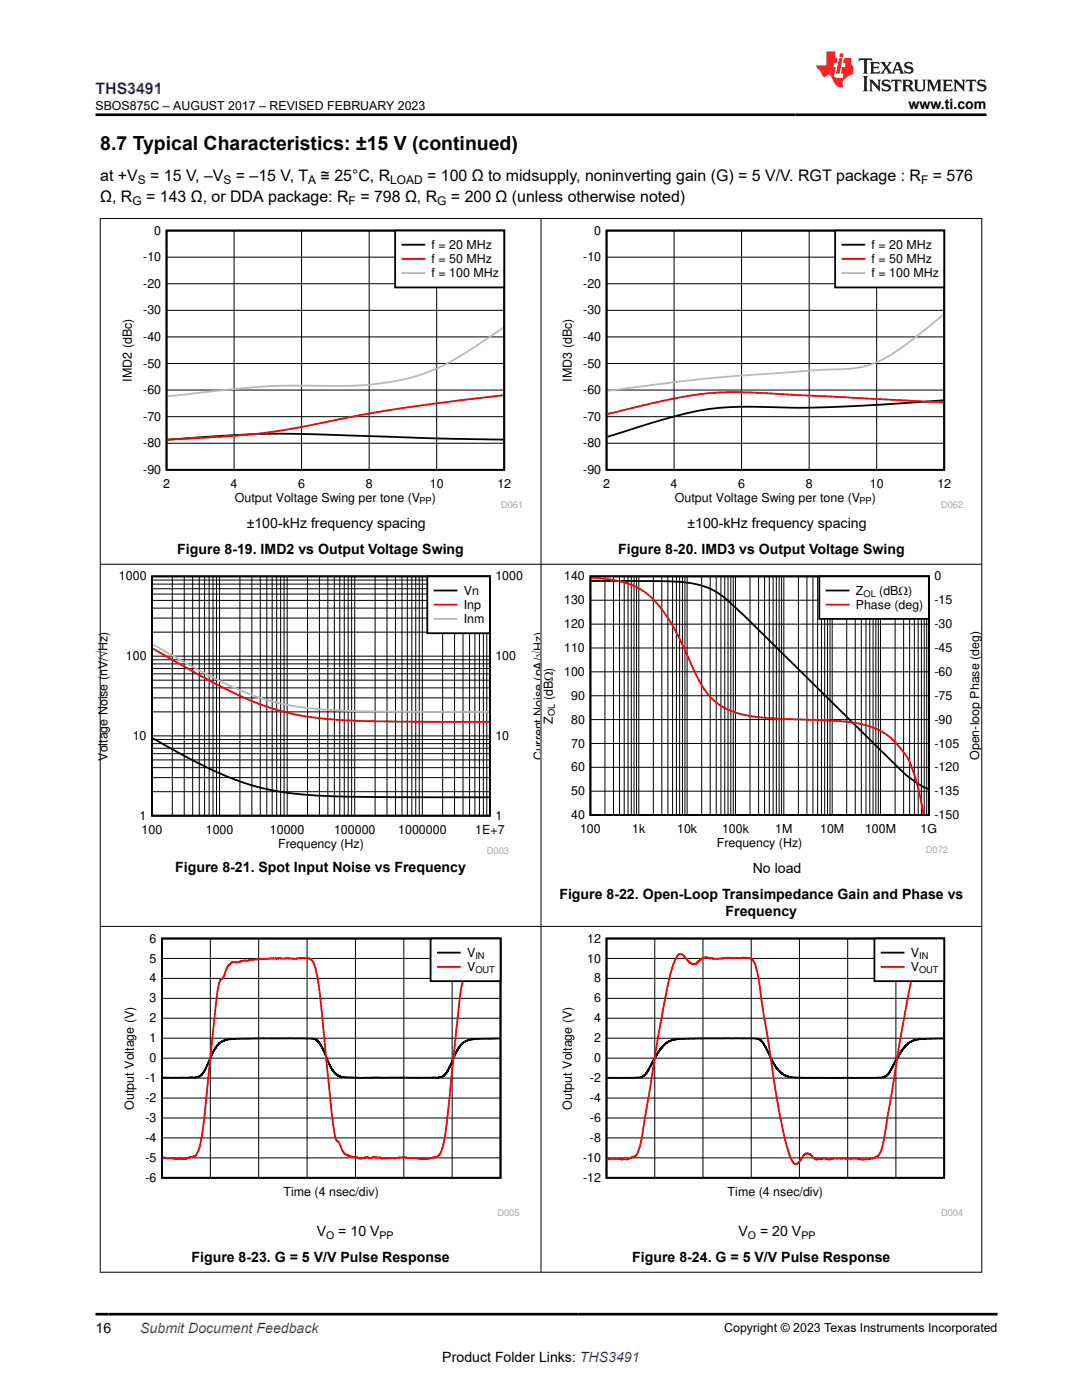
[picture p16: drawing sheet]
<svg xmlns="http://www.w3.org/2000/svg" width="216mm" height="279mm" viewBox="0 0 216 279" stroke-linecap="round" stroke-linejoin="round" font-family="sans-serif">
<defs><g id="words">
<text font-size="3.9" x="20" y="29.9">8.7 Typical Characteristics: ±15 V (continued)</text>
<text font-size="3.2" fill="#00f" x="19" y="18.7">THS3491</text>
<g font-size="3.2">
<text x="20" y="36.1">at +V</text>
<text x="20" y="40.3">Ω, R</text>
<text x="29.2" y="40.3">= 143 Ω, or DDA package: R</text>
<text x="30" y="36.1">= 15 V, –V</text>
<text x="47.1" y="36.1">= –15 V, T</text>
<text x="64" y="36.1">≅ 25°C, R</text>
<text x="71.9" y="40.3">= 798 Ω, R</text>
<text x="85.2" y="36.1">= 100 Ω to midsupply, noninverting gain (G) = 5 V/V. RGT package : R</text>
<text x="90" y="40.3">= 200 Ω (unless otherwise noted)</text>
<text x="186.1" y="36.1">= 576</text>
</g>
<g font-size="2.8">
<text x="181.3" y="21.8">www.ti.com</text>
<text x="49.2" y="105.4">±100-kHz frequency spacing</text>
<text x="137.2" y="105.4">±100-kHz frequency spacing</text>
<text x="35.4" y="110.6">Figure 8-19. IMD2 vs Output Voltage Swing</text>
<text x="123.3" y="110.6">Figure 8-20. IMD3 vs Output Voltage Swing</text>
<text x="35" y="174">Figure 8-21. Spot Input Noise vs Frequency</text>
<text x="111.6" y="179.5">Figure 8-22. Open-Loop Transimpedance Gain and Phase vs</text>
<text x="150.2" y="174.3">No load</text>
<text x="144.8" y="182.9">Frequency</text>
<text x="38.2" y="251.9">Figure 8-23. G = 5 V/V Pulse Response</text>
<text x="63.2" y="246.7">V</text>
<text x="67.5" y="246.7">= 10 V</text>
<text x="126.2" y="251.9">Figure 8-24. G = 5 V/V Pulse Response</text>
<text x="147.4" y="246.7">V</text>
<text x="151.7" y="246.7">= 20 V</text>
<text x="19" y="266.1">16</text>
<text x="88.3" y="271.7">Product Folder Links: THS3491</text>
</g>
<text font-size="2.8" fill="#00f" x="28" y="266.1">Submit Document Feedback</text>
<g font-size="2.5">
<text x="19" y="21.9">SBOS875C – AUGUST 2017 – REVISED FEBRUARY 2023</text>
<text x="30.8" y="46.8">0</text>
<text x="118.6" y="46.8">0</text>
<text x="28.6" y="52.1">-10</text>
<text x="86.1" y="49.7">f = 20 MHz</text>
<text x="86.1" y="52.5">f = 50 MHz</text>
<text x="116.4" y="52.1">-10</text>
<text x="173.9" y="49.7">f = 20 MHz</text>
<text x="173.9" y="52.5">f = 50 MHz</text>
<text x="28.6" y="57.4">-20</text>
<text x="86.1" y="55.4">f = 100 MHz</text>
<text x="116.4" y="57.4">-20</text>
<text x="173.9" y="55.4">f = 100 MHz</text>
<text x="28.6" y="62.7">-30</text>
<text x="116.4" y="62.7">-30</text>
<text x="28.6" y="68">-40</text>
<text x="116.4" y="68">-40</text>
<text x="26.3" y="76.1" transform="rotate(-90 26.3 76.1)">IMD2 (dBc)</text>
<text x="28.6" y="73.4">-50</text>
<text x="114.1" y="76.1" transform="rotate(-90 114.1 76.1)">IMD3 (dBc)</text>
<text x="116.4" y="73.4">-50</text>
<text x="28.6" y="84">-70</text>
<text x="28.6" y="78.7">-60</text>
<text x="116.4" y="84">-70</text>
<text x="116.4" y="78.7">-60</text>
<text x="28.6" y="89.3">-80</text>
<text x="116.4" y="89.3">-80</text>
<text x="28.6" y="94.6">-90</text>
<text x="116.4" y="94.6">-90</text>
<text x="32.6" y="97.4">2</text>
<text x="46" y="97.4">4</text>
<text x="46.9" y="100.2">Output Voltage Swing per tone (V</text>
<text x="59.5" y="97.4">6</text>
<text x="73" y="97.4">8</text>
<text x="85.8" y="97.4">10</text>
<text x="86.1" y="100.2">)</text>
<text x="99.2" y="97.4">12</text>
<text x="120.3" y="97.4">2</text>
<text x="133.8" y="97.4">4</text>
<text x="134.7" y="100.2">Output Voltage Swing per tone (V</text>
<text x="147.3" y="97.4">6</text>
<text x="160.8" y="97.4">8</text>
<text x="173.6" y="97.4">10</text>
<text x="173.9" y="100.2">)</text>
<text x="187" y="97.4">12</text>
<text x="23.7" y="115.8">1000</text>
<text x="92.5" y="118.7">Vn</text>
<text x="98.8" y="115.8">1000</text>
<text x="112.6" y="115.8">140</text>
<text x="170.8" y="118.7">Z</text>
<text x="175.5" y="118.7">(dB</text>
<text x="179.3" y="118.7">:)</text>
<text x="186.4" y="115.8">0</text>
<text x="92.5" y="121.6">Inp</text>
<text x="92.5" y="124.4">Inm</text>
<text x="112.6" y="125.4">120</text>
<text x="112.6" y="120.6">130</text>
<text x="170.8" y="121.5">Phase (deg)</text>
<text x="186.4" y="125.4">-30</text>
<text x="186.4" y="120.6">-15</text>
<text x="25.1" y="131.8">100</text>
<text x="98.8" y="131.8">100</text>
<text x="112.6" y="130.1">110</text>
<text x="186.4" y="130.1">-45</text>
<text x="112.6" y="134.9">100</text>
<text x="186.4" y="134.9">-60</text>
<text x="110.3" y="139.8" transform="rotate(-90 110.3 139.8)">(dB:)</text>
<text x="114" y="139.7">90</text>
<text x="186.4" y="139.7">-75</text>
<text x="26.5" y="147.7">10</text>
<text x="98.8" y="147.7">10</text>
<text x="110.3" y="144.5" transform="rotate(-90 110.3 144.5)">Z</text>
<text x="114" y="149.2">70</text>
<text x="114" y="144.4">80</text>
<text x="186.4" y="149.2">-105</text>
<text x="186.4" y="144.4">-90</text>
<text x="21.5" y="151.8" transform="rotate(-90 21.5 151.8)">Voltage Noise (nV/óHz)</text>
<text x="108.3" y="151.8" transform="rotate(-90 108.3 151.8)">Current Noise (pA/óHz)</text>
<text x="114" y="153.9">60</text>
<text x="186.4" y="153.9">-120</text>
<text x="195.4" y="151.7" transform="rotate(-90 195.4 151.7)">Open-loop Phase (deg)</text>
<text x="114" y="158.7">50</text>
<text x="186.4" y="158.7">-135</text>
<text x="27.9" y="163.6">1</text>
<text x="28.3" y="166.4">100</text>
<text x="41.1" y="166.4">1000</text>
<text x="53.9" y="166.4">10000</text>
<text x="66.7" y="166.4">100000</text>
<text x="79.5" y="166.4">1000000</text>
<text x="94.8" y="166.4">1E+7</text>
<text x="98.8" y="163.6">1</text>
<text x="114" y="163.5">40</text>
<text x="115.7" y="166.3">100</text>
<text x="126.2" y="166.3">1k</text>
<text x="135.1" y="166.3">10k</text>
<text x="144.1" y="166.3">100k</text>
<text x="154.7" y="166.3">1M</text>
<text x="163.6" y="166.3">10M</text>
<text x="172.6" y="166.3">100M</text>
<text x="183.7" y="166.3">1G</text>
<text x="186.4" y="163.5">-150</text>
<text x="55.5" y="169.3">Frequency (Hz)</text>
<text x="143" y="169.1">Frequency (Hz)</text>
<text x="29.8" y="188.1">6</text>
<text x="93.2" y="191">V</text>
<text x="117.2" y="188.1">12</text>
<text x="181.7" y="191">V</text>
<text x="29.8" y="196.1">4</text>
<text x="29.8" y="192.1">5</text>
<text x="93.2" y="193.8">V</text>
<text x="117.2" y="192.1">10</text>
<text x="118.6" y="196.1">8</text>
<text x="181.7" y="193.8">V</text>
<text x="29.8" y="200.1">3</text>
<text x="118.6" y="200.1">6</text>
<text x="29.8" y="208">1</text>
<text x="29.8" y="204">2</text>
<text x="118.6" y="208">2</text>
<text x="118.6" y="204">4</text>
<text x="29" y="216">-1</text>
<text x="29.8" y="212">0</text>
<text x="117.7" y="216">-2</text>
<text x="118.6" y="212">0</text>
<text x="26.7" y="221.4" transform="rotate(-90 26.7 221.4)">Output Voltage (V)</text>
<text x="29" y="220">-2</text>
<text x="114.1" y="221.4" transform="rotate(-90 114.1 221.4)">Output Voltage (V)</text>
<text x="117.7" y="220">-4</text>
<text x="29" y="227.9">-4</text>
<text x="29" y="223.9">-3</text>
<text x="117.7" y="227.9">-8</text>
<text x="117.7" y="223.9">-6</text>
<text x="29" y="231.9">-5</text>
<text x="116.4" y="231.9">-10</text>
<text x="29" y="235.9">-6</text>
<text x="56.6" y="238.8">Time (4 nsec/div)</text>
<text x="116.4" y="235.9">-12</text>
<text x="145.2" y="238.8">Time (4 nsec/div)</text>
<text x="144.5" y="265.8">Copyright © 2023 Texas Instruments Incorporated</text>
</g>
<g font-size="2.4">
<text x="26.4" y="40.9">G</text>
<text x="27.5" y="36.7">S</text>
<text x="44.6" y="36.7">S</text>
<text x="61.5" y="36.7">A</text>
<text x="69.6" y="40.9">F</text>
<text x="77.9" y="36.7">LOAD</text>
<text x="87.3" y="40.9">G</text>
<text x="183.8" y="36.7">F</text>
</g>
<g font-size="2.1">
<text x="65.1" y="247.2">O</text>
<text x="75.7" y="247.2">PP</text>
<text x="149.2" y="247.2">O</text>
<text x="159.9" y="247.2">PP</text>
</g>
<g font-size="1.9">
<text x="83.7" y="100.7">PP</text>
<text x="171.5" y="100.7">PP</text>
<text x="110.7" y="142.9" transform="rotate(-90 110.7 142.9)">OL</text>
<text x="94.9" y="191.4">IN</text>
<text x="183.4" y="191.4">IN</text>
<text x="94.9" y="194.3">OUT</text>
<text x="183.4" y="194.3">OUT</text>
</g>
<g font-size="1.9" fill="#a8a8a8">
<text x="100" y="101.3">D061</text>
<text x="187.8" y="101.3">D062</text>
<text x="97.1" y="170.3">D003</text>
<text x="99.3" y="242.6">D005</text>
<text x="187.8" y="242.6">D004</text>
</g>
<text font-size="1.8" x="172.3" y="119.1">OL</text>
<text font-size="1.8" fill="#a8a8a8" x="184.7" y="170.2">D072</text>
</g></defs>
<path d="M33.2 46h67.4v47.8h-67.4zM33.4 87.7a246.9 246.9 0 0 1 34.7-.9l19 .7 13.3 .2" fill="none" stroke="#000" stroke-width=".36"/>
<path d="M33.2 56.6h67.4M33.2 51.3h67.4M46.7 46v47.8M60.2 46v47.8M73.7 46v47.8M87.1 46v47.8M33.2 77.8h67.4M33.2 72.5h67.4M33.2 67.2h67.4M33.2 61.9h67.4M33.2 88.5h67.4M33.2 83.2h67.4" fill="none" stroke="#000" stroke-width=".2"/>
<path d="M100.4 78.9l-4.2 .5a335.3 335.3 0 0 0-36.5 5.9 189.5 189.5 0 0 1-26.3 2.5" fill="none" stroke="#f00" stroke-width=".36"/>
<path d="M100.4 65.4l-.6 .4a104.8 104.8 0 0 1-12.7 7.8 50.1 50.1 0 0 1-21 3.4 168.2 168.2 0 0 0-30.1 1.8l-2.6 .3" fill="none" stroke="#b8b8b8" stroke-width=".36"/>
<path d="M78.8 46h21.8v11.4h-21.8z" fill-rule="evenodd" fill="#fff"/>
<path d="M78.8 46h21.8v11.4h-21.8zM80.3 48.8h4.4" fill="none" stroke="#000" stroke-width=".36"/>
<path d="M80.3 51.7h4.4" fill="none" stroke="#f00" stroke-width=".36"/>
<path d="M80.3 54.5h4.4" fill="none" stroke="#b8b8b8" stroke-width=".36"/>
<path d="M111.7 45h80.5v56.4h-80.5z" fill-rule="evenodd" fill="#fff"/>
<path d="M121 46h67.4v47.8h-67.4zM188.2 79.9l-5.7 .4a300.9 300.9 0 0 1-35 .9 56.9 56.9 0 0 0-17.6 3.2l-8.7 2.8" fill="none" stroke="#000" stroke-width=".36"/>
<path d="M121 56.6h67.4M121 51.3h67.4M134.5 46v47.8M148 46v47.8M161.5 46v47.8M174.9 46v47.8M121 77.8h67.4M121 72.5h67.4M121 67.2h67.4M121 61.9h67.4M121 88.5h67.4M121 83.2h67.4" fill="none" stroke="#000" stroke-width=".2"/>
<path d="M188.2 80.3l-28.5-1.4a142.6 142.6 0 0 0-18.5-.4 180.2 180.2 0 0 0-20 4.1" fill="none" stroke="#f00" stroke-width=".36"/>
<path d="M188.2 62.9l-.6 .5a91.5 91.5 0 0 1-11.3 8.2 20.5 20.5 0 0 1-10.3 2.1 472.9 472.9 0 0 0-42.2 4l-2.6 .3" fill="none" stroke="#b8b8b8" stroke-width=".36"/>
<path d="M166.6 46h21.8v11.4h-21.8z" fill-rule="evenodd" fill="#fff"/>
<path d="M166.6 46h21.8v11.4h-21.8zM168.1 48.8h4.4" fill="none" stroke="#000" stroke-width=".36"/>
<path d="M168.1 51.7h4.4" fill="none" stroke="#f00" stroke-width=".36"/>
<path d="M168.1 54.5h4.4" fill="none" stroke="#b8b8b8" stroke-width=".36"/>
<path d="M19.1 114h89.8v56.4h-89.8z" fill-rule="evenodd" fill="#fff"/>
<path d="M30.3 115h67.5v47.8h-67.5zM30.5 147.3l1.3 .8a95 95 0 0 0 18 8.5 76.3 76.3 0 0 0 21 2.4l26.8 .1" fill="none" stroke="#000" stroke-width=".36"/>
<g fill="none" stroke="#000" stroke-width=".2">
<path d="M30.3 119.8h67.5M30.3 118.6h67.5M30.3 117.5h67.5M30.3 116.6h67.5M30.3 115.8h67.5M34.4 115v47.8M36.8 115v47.8M38.4 115v47.8M39.8 115v47.8M40.8 115v47.8M41.7 115v47.8M42.5 115v47.8"/>
<path d="M43.2 115v47.8M43.8 115v47.8M47.9 115v47.8M50.3 115v47.8M51.9 115v47.8M53.2 115v47.8M54.3 115v47.8M55.2 115v47.8M56 115v47.8M56.7 115v47.8M57.3 115v47.8M61.4 115v47.8"/>
<path d="M63.7 115v47.8M65.4 115v47.8M66.7 115v47.8M67.8 115v47.8M68.7 115v47.8M69.5 115v47.8M70.2 115v47.8M70.8 115v47.8M74.8 115v47.8M77.2 115v47.8M78.9 115v47.8M80.2 115v47.8"/>
<path d="M81.3 115v47.8M82.2 115v47.8M83 115v47.8M83.7 115v47.8M84.3 115v47.8M88.3 115v47.8M90.7 115v47.8M92.4 115v47.8M93.7 115v47.8M94.8 115v47.8M95.7 115v47.8M96.5 115v47.8"/>
<path d="M97.1 115v47.8M30.3 139.3h67.5M30.3 137.3h67.5M30.3 135.7h67.5M30.3 134.5h67.5M30.3 133.4h67.5M30.3 132.5h67.5M30.3 131.7h67.5M30.3 131h67.5M30.3 126.2h67.5M30.3 123.3h67.5M30.3 121.4h67.5"/>
<path d="M30.3 158h67.5M30.3 155.2h67.5M30.3 153.2h67.5M30.3 151.7h67.5M30.3 150.4h67.5M30.3 149.3h67.5M30.3 148.4h67.5M30.3 147.6h67.5M30.3 146.9h67.5M30.3 142.1h67.5"/>
</g>
<path d="M30.5 129.4l5.8 3.4a99.4 99.4 0 0 0 18 8.6 73.6 73.6 0 0 0 21 2.6l22.3 .1" fill="none" stroke="#f00" stroke-width=".36"/>
<path d="M30.5 128.6l4.3 2.5a94 94 0 0 0 18 8.4 68.8 68.8 0 0 0 19.5 2.4l25.3 .2" fill="none" stroke="#b8b8b8" stroke-width=".36"/>
<path d="M85.3 115h12.5v11.4h-12.5z" fill-rule="evenodd" fill="#fff"/>
<path d="M85.3 115h12.5v11.4h-12.5zM86.7 117.8h4.4" fill="none" stroke="#000" stroke-width=".36"/>
<path d="M86.7 120.7h4.4" fill="none" stroke="#f00" stroke-width=".36"/>
<path d="M86.7 123.5h4.4" fill="none" stroke="#b8b8b8" stroke-width=".36"/>
<path d="M107.9 114h88.1v56.2h-88.1z" fill-rule="evenodd" fill="#fff"/>
<path d="M117.8 115h67.6v47.7h-67.6zM118 115.9l15.3 .1 3.1 .2 2.2 .3a14.5 14.5 0 0 1 8.2 4.8l32 31.5a20.1 20.1 0 0 0 6.4 4.6" fill="none" stroke="#000" stroke-width=".36"/>
<g fill="none" stroke="#000" stroke-width=".2">
<path d="M117.8 119.8h67.6M120.7 115v47.7M122.4 115v47.7M123.6 115v47.7M124.6 115v47.7M125.3 115v47.7M126 115v47.7M126.5 115v47.7M127 115v47.7M127.5 115v47.7M130.4 115v47.7M132.1 115v47.7"/>
<path d="M133.3 115v47.7M134.2 115v47.7M135 115v47.7M135.6 115v47.7M136.2 115v47.7M136.7 115v47.7M137.1 115v47.7M140 115v47.7M141.7 115v47.7M142.9 115v47.7M143.8 115v47.7M144.6 115v47.7"/>
<path d="M145.3 115v47.7M145.8 115v47.7M146.3 115v47.7M146.8 115v47.7M149.7 115v47.7M151.4 115v47.7M152.6 115v47.7M153.5 115v47.7M154.3 115v47.7M154.9 115v47.7M155.5 115v47.7M156 115v47.7"/>
<path d="M156.4 115v47.7M159.3 115v47.7M161 115v47.7M162.2 115v47.7M163.1 115v47.7M163.9 115v47.7M164.6 115v47.7M165.1 115v47.7M165.6 115v47.7M166.1 115v47.7M169 115v47.7M170.7 115v47.7"/>
<path d="M171.9 115v47.7M172.8 115v47.7M173.6 115v47.7M174.2 115v47.7M174.8 115v47.7M175.3 115v47.7M175.7 115v47.7M178.6 115v47.7M180.3 115v47.7M181.5 115v47.7M182.5 115v47.7M183.2 115v47.7"/>
<path d="M183.9 115v47.7M184.4 115v47.7M184.9 115v47.7M117.8 138.9h67.6M117.8 134.1h67.6M117.8 129.3h67.6M117.8 124.6h67.6M117.8 157.9h67.6M117.8 153.1h67.6M117.8 148.4h67.6M117.8 143.6h67.6"/>
</g>
<path d="M118 115.3l3.7 .3 2.4 .5a13.9 13.9 0 0 1 8.7 6.5 66.4 66.4 0 0 1 6 11.9 13.5 13.5 0 0 0 5.5 6.7l2.9 1.2 3.7 .7 4.8 .4 11.3 .4 3.2 .3 1.9 .4a12.9 12.9 0 0 1 8.4 5.8 23.7 23.7 0 0 1 3.2 8.9l.6 3.2" fill="none" stroke="#f00" stroke-width=".36"/>
<path d="M163.5 115h21.8v8.5h-21.8z" fill-rule="evenodd" fill="#fff"/>
<path d="M163.5 115h21.8v8.5h-21.8zM164.9 117.9h4.4" fill="none" stroke="#000" stroke-width=".36"/>
<path d="M164.9 120.7h4.4" fill="none" stroke="#f00" stroke-width=".36"/>
<path d="M24.4 186.3h79.2v56.4h-79.2z" fill-rule="evenodd" fill="#fff"/>
<path d="M32.3 187.3h67.6v47.8h-67.6zM99.7 207.3l-5.3 .1-.9 .1-.8 .4-.8 .7-.5 .8-2.3 4.6-.7 .8-1 .3h-15.2l-4.2-.2-.9-.5-.9-1-1.9-4.3-1-1.5-1.1-.3-3.7-.1-10.8 .1-2.7 .2-1 .5-.9 .9-.7 1.3-1.5 3.3-1 1.3-1.2 .3h-6.2" fill="none" stroke="#000" stroke-width=".36"/>
<g fill="none" stroke="#000" stroke-width=".2">
<path d="M32.3 199.2h67.6M32.3 195.3h67.6M32.3 191.3h67.6M42 187.3v47.8M51.6 187.3v47.8M61.3 187.3v47.8M70.9 187.3v47.8M80.6 187.3v47.8M90.2 187.3v47.8M32.3 219.1h67.6M32.3 215.2h67.6M32.3 211.2h67.6"/>
<path d="M32.3 207.2h67.6M32.3 203.2h67.6M32.3 231.1h67.6M32.3 227.1h67.6M32.3 223.1h67.6"/>
</g>
<path d="M99.7 191.5l-2.2 .2-1.4 .3-1.2 .1-.9 .8-.9 2.2-.6 .5-.3 .6-.6 4.2-2.6 25.2-.8 3.8-.4 .8-.5 .6-2.1 .5-1 .1-1.3-.3h-1.5l-.7-.2-2 .3h-2.5l-.5-.2-.5 .1-.5-.2-1 .2-.6-.2-1.3 .3-.8-.3h-.6l-.9-.3-.7-.3-.3-.4-.8-1.9-.7-.6-.4-1.9-2.6-25.9-.8-5.1-.5-1.9-.4-.9-.8-.5h-1.2l-1.4 .2-4.9-.2-2.4 .2-2.1 .3h-1.2l-.9 .3h-1.1l-.9 1-.9 2.1-.7 .7-.3 1.6-2.7 25.6-.6 4-.5 2.2-.7 1.4-2 .7h-1.7l-2.8-.3" fill="none" stroke="#f00" stroke-width=".36"/>
<path d="M85.9 187.3h14v8.5h-14z" fill-rule="evenodd" fill="#fff"/>
<path d="M85.9 187.3h14v8.5h-14zM87.4 190.1h4.3" fill="none" stroke="#000" stroke-width=".36"/>
<path d="M87.4 193h4.3" fill="none" stroke="#f00" stroke-width=".36"/>
<path d="M111.7 186.3h80.5v56.4h-80.5z" fill-rule="evenodd" fill="#fff"/>
<path d="M121 187.3h67.4v47.8h-67.4zM188.2 207.3l-4.8 .1-1.1 .2-.8 .4-.8 .7-.9 1.2-2.6 4.4-.5 .5-.7 .3h-14l-4.6-.2-1.2-.5-1.1-1.1-.8-1.3-1.8-3.5-.9-1-.8-.3h-6.3l-8.7 .1-1.9 .3-1.1 .7-.9 .9-1.1 1.7-1.7 3.1-.8 .8-.6 .2-1.2 .1h-5.3" fill="none" stroke="#000" stroke-width=".36"/>
<g fill="none" stroke="#000" stroke-width=".2">
<path d="M121 199.2h67.4M121 195.3h67.4M121 191.3h67.4M130.6 187.3v47.8M140.3 187.3v47.8M149.9 187.3v47.8M159.5 187.3v47.8M169.1 187.3v47.8M178.8 187.3v47.8M121 219.1h67.4M121 215.2h67.4M121 211.2h67.4"/>
<path d="M121 207.2h67.4M121 203.2h67.4M121 231.1h67.4M121 227.1h67.4M121 223.1h67.4"/>
</g>
<path d="M188.2 191.4l-.9 .8-.6 .3-1-.6-1-1.2-.8-.3-.6 .8-.5 1.2-1.2 4.2-1.7 9.1-3.5 21.7-.5 1.9-.4 1-.7 .6-1.6 .5h-1.2l-.7-.2-2.4 .1-1.5-.2h-.8l-1.1 .3-1-.2-1.6 .2-.6-.3-.7-.7-.6-.2-.6 .3-1 1.5-.7 .3-.6-.5-.8-2-1.5-6.5-1.3-6.9-3.1-21.1-.5-2.1-.5-1.3-.8-.7-4.5-.1-2.6 .3-1.6-.4-.8 .3-1.3 1.1h-.5l-.7-.3-1.5-1.6h-.7l-1.1 2.1-1.1 4.1-1.9 10.1-3.3 20.4-.5 2.3-.4 .8-.4 .5-1.6 .6-3.9-.1" fill="none" stroke="#f00" stroke-width=".36"/>
<path d="M174.5 187.3h13.9v8.5h-13.9z" fill-rule="evenodd" fill="#fff"/>
<path d="M174.5 187.3h13.9v8.5h-13.9zM175.9 190.1h4.4" fill="none" stroke="#000" stroke-width=".36"/>
<path d="M175.9 193h4.4" fill="none" stroke="#f00" stroke-width=".36"/>
<path d="M19.9 43.6h176.1M20 43.5v210.5M107.9 43.5v210.5M195.9 43.5v210.5M19.9 112.6h176.1M19.9 184.9h176.1M19.9 253.9h176.1" fill="none" stroke="#000" stroke-width=".2"/>
<path d="M171.5 11.6l-.2 .6 .5-.2h.6v.1v2.2l-.2 .4h1l-.2-.4v-2.2v-.1h.5l.5 .2-.1-.6zM173.6 12.4l.2 .3v1.6l-.2 .4h1.9l.1-.6a1.08 1.08 0 0 1-1.3 .2v-.7h.6l.4 .2v-.7l-.4 .2h-.6v-.5l.2-.2a1 1 0 0 1 1 .3l-.1-.5zM175.7 12.4l.9 1.1-1 1.2h.9l-.2-.2 .5-.8 .4 .8-.2 .2h1.6l-.2-.2 .2-.5h.9l.1 .5-.1 .2h.9l-.2-.4-.8-1.9h-.5l-.9 2.1-.9-1.1 .9-1h-.8l.2 .2-.4 .6-.4-.6 .2-.2zM179 12.8l.4 1h-.7zM180.7 12.5a.65 .65 0 0 0-.2 .7 .65 .65 0 0 0 .6 .5l.6 .1 .1 .3a.79 .79 0 0 1-.7 .4 .79 .79 0 0 1-.7-.5l.1 .7 .2-.1a.93 .93 0 0 0 1.1 0 .93 .93 0 0 0 .4-.9 1.46 1.46 0 0 0-1.2-.6l-.1-.3a1.09 1.09 0 0 1 1.2 .2l-.2-.6-.1 .1-.5-.2zM172.2 15.2l.2 .4v2.2l-.2 .4h1l-.2-.4v-2.2l.2-.4zM173.4 15.9l.2 .4v1.5l-.2 .4h.8l-.3-.4 .1-1.3 1.6 1.8v-2l.2-.4h-.7l.1 .2 .1 1.1-1.2-1.3zM176.2 16a.65 .65 0 0 0-.2 .8 .65 .65 0 0 0 .6 .4l.6 .2 .1 .2a.79 .79 0 0 1-.7 .4 .79 .79 0 0 1-.7-.5l.1 .7 .2-.1a.93 .93 0 0 0 1.1 .1 .93 .93 0 0 0 .4-1 1.46 1.46 0 0 0-1.2-.5l-.1-.4a1.09 1.09 0 0 1 1.2 .2l-.1-.6-.2 .1-.5-.1zM177.9 15.9l-.1 .6a.63 .63 0 0 1 .8-.3v1.6l-.3 .4h1l-.2-.4v-1.6a.66 .66 0 0 1 .8 .3l-.1-.6zM180 15.9l.2 .4v1.5l-.2 .4h1l-.2-.2-.1-.7h.5l.1 .2a.79 .79 0 0 0 1.2 .6l-1-.9a.61 .61 0 0 0 .6-.6 .61 .61 0 0 0-.5-.7zM180.8 16.2h.1a.47 .47 0 0 1 .5 .1 .47 .47 0 0 1 .1 .5l-.1 .1-.7 .1zM182.3 15.9l.2 .2a2.27 2.27 0 0 0 .4 2 1.04 1.04 0 0 0 1.7-.7v-1.3l.2-.2h-.8l.2 .4v1.1a.6 .6 0 0 1-.6 .6 .6 .6 0 0 1-.6-.6v-1.1l.3-.4zM184.9 15.9l.2 .4v1.5l-.2 .4h.8l-.3-.4v-1.4l.9 1.9 .9-1.9v1.4l-.3 .4h1l-.2-.4v-1.5l.2-.4h-.8l-.7 1.5-.6-1.5zM188.1 15.9l.2 .4v1.5l-.2 .4h1.9l.1-.6a1.09 1.09 0 0 1-1.3 .2v-.7h.6l.4 .2v-.6l-.4 .2h-.6v-.6l.2-.1a1.01 1.01 0 0 1 1 .3l-.1-.6zM190.2 15.9l.3 .4v1.5l-.3 .4h.8l-.2-.4v-1.3l1.6 1.8v-2l.2-.4h-.7l.2 .2v1.1l-1.2-1.3zM192.8 15.9l-.1 .6a.63 .63 0 0 1 .8-.3v1.6l-.3 .4h1l-.2-.4v-1.6a.66 .66 0 0 1 .8 .3l-.1-.6zM195.2 16a.65 .65 0 0 0-.2 .8 .65 .65 0 0 0 .6 .4l.6 .2 .2 .2a.79 .79 0 0 1-.7 .4 .79 .79 0 0 1-.7-.5l.1 .7 .2-.1a.93 .93 0 0 0 1 .1 .93 .93 0 0 0 .5-1 1.46 1.46 0 0 0-1.3-.5v-.4a1.09 1.09 0 0 1 1.2 .2l-.2-.6-.2 .1-.5-.1z" fill="#231f20"/>
<path d="M164.9 10.3v2.7h-2l.1 .4 .8 1a.95 .95 0 0 0 1 .9 .59 .59 0 0 1 .5-.4 .59 .59 0 0 1 .5 .3l.4 .8a1.59 1.59 0 0 0 2.1 1.4 1.61 1.61 0 0 1 1-2.3l1-.3-.1-1.5a1.59 1.59 0 0 1-.3-1.7h-1.5l-.2 .9h.6l-.2 .9h-.5l-.2 .9v.3l.4 .1-.1 .9h-.7a.73 .73 0 0 1-1-.7l.3-1.5h-.5l.1-.9h.5l.2-.9h-.5v-1.3zM167.4 11.6l-.6 3.1h.7l.6-3.1zM167.6 10.7l-.1 .6h.7l.1-.6z" fill="#ed1c24"/>
<path d="M19 22.9h177.8M19 262.3h180" fill="none" stroke="#000" stroke-width=".53"/>
<use href="#words"/>
</svg>
